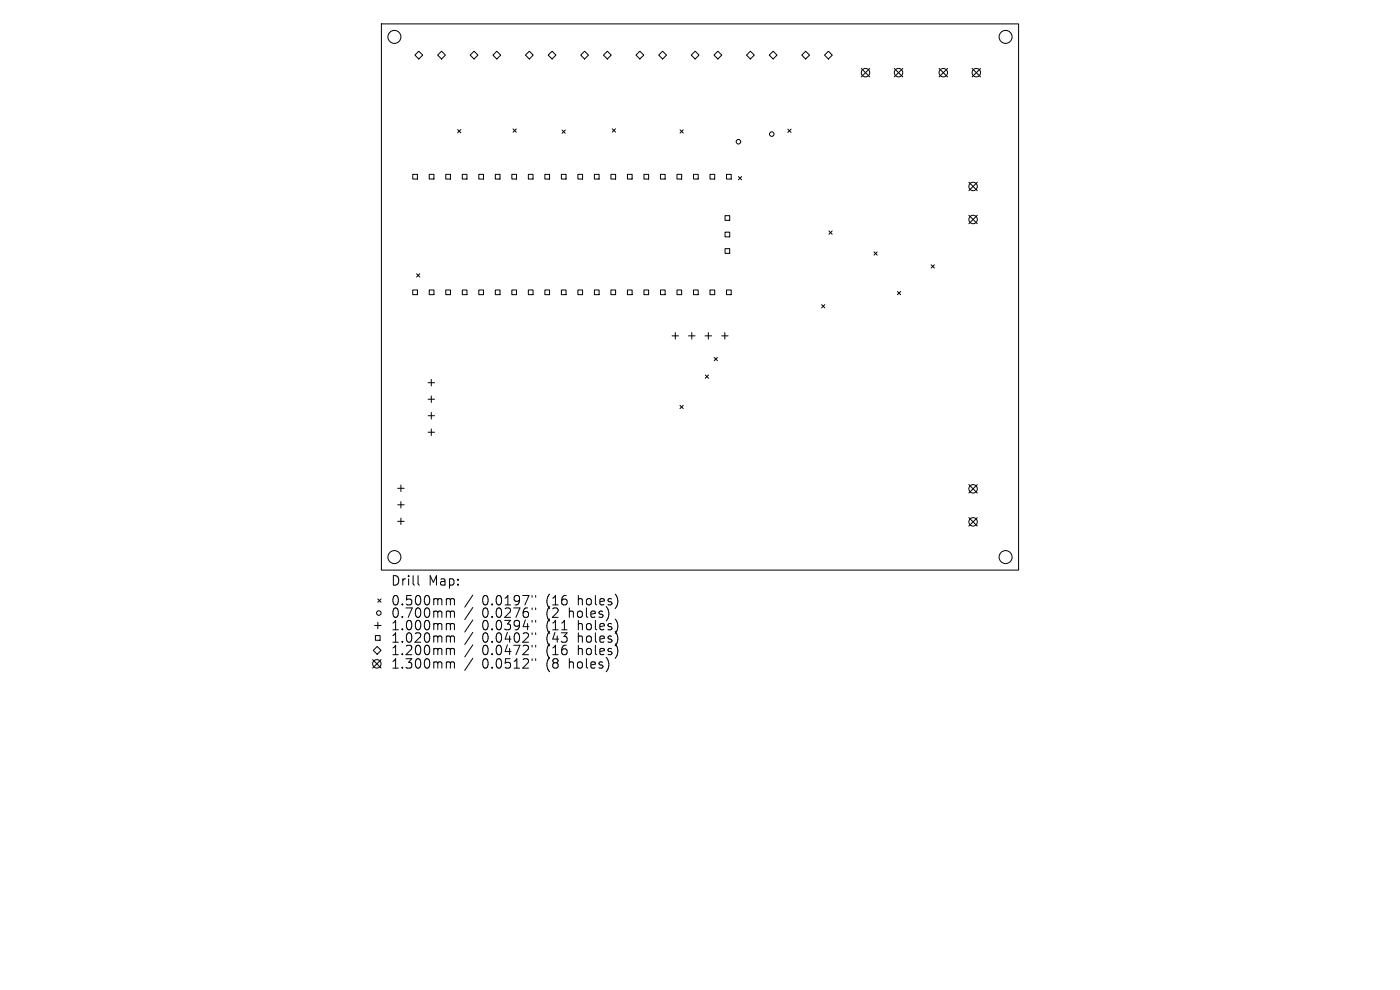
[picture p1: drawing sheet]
<svg xmlns="http://www.w3.org/2000/svg" width="297mm" height="210mm" viewBox="0 0 297 210" stroke-linecap="round" stroke-linejoin="round" font-family="sans-serif">
<defs><g id="words">
<g font-size="2.8">
<text x="82.8" y="124.5">Drill</text>
<text x="90.9" y="124.5">Map:</text>
<text x="82.8" y="128.7">0.500mm</text>
<text x="82.8" y="131.3">0.700mm</text>
<text x="102.3" y="128.7">0.0197&quot;</text>
<text x="102.3" y="131.3">0.0276&quot;</text>
<text x="116" y="128.7">(16</text>
<text x="116" y="131.3">(2</text>
<text x="121" y="131.3">holes)</text>
<text x="122.9" y="128.7">holes)</text>
<text x="82.8" y="134">1.000mm</text>
<text x="82.8" y="136.6">1.020mm</text>
<text x="102.3" y="134">0.0394&quot;</text>
<text x="102.3" y="136.6">0.0402&quot;</text>
<text x="116" y="134">(11</text>
<text x="116" y="136.6">(43</text>
<text x="122.9" y="134">holes)</text>
<text x="122.9" y="136.6">holes)</text>
<text x="82.8" y="139.3">1.200mm</text>
<text x="82.8" y="142.1">1.300mm</text>
<text x="102.3" y="139.3">0.0472&quot;</text>
<text x="102.3" y="142.1">0.0512&quot;</text>
<text x="116" y="139.3">(16</text>
<text x="116" y="142.1">(8</text>
<text x="121" y="142.1">holes)</text>
<text x="122.9" y="139.3">holes)</text>
</g>
</g></defs>
<g fill="none" stroke="#000" stroke-width=".21">
<path d="M80.9 5.1h135.2v115.8h-135.2zM88 11.7l.8-.8 .9 .8-.9 .8zM92.8 11.7l.9-.8 .8 .8-.8 .8zM99.7 11.7l.9-.8 .8 .8-.8 .8zM104.6 11.7l.8-.8 .8 .8-.8 .8zM111.5 11.7l.8-.8 .8 .8-.8 .8zM116.3 11.7l.8-.8 .8 .8-.8 .8zM123.2 11.7l.8-.8 .8 .8-.8 .8zM128 11.7l.8-.8 .9 .8-.9 .8zM134.9 11.7l.8-.8 .9 .8-.9 .8zM140.6 10.9l.8 .8-.8 .8-.9-.8zM146.6 11.7l.9-.8 .8 .8-.8 .8z"/>
<path d="M151.5 11.7l.8-.8 .8 .8-.8 .8zM158.4 11.7l.8-.8 .8 .8-.8 .8zM163.2 11.7l.8-.8 .8 .8-.8 .8zM170.1 11.7l.8-.8 .8 .8-.8 .8zM174.9 11.7l.8-.8 .9 .8-.9 .8zM182.7 14.5l1.8 1.8M184.5 14.5l-1.8 1.8M189.7 14.5l1.8 1.8M191.5 14.5l-1.8 1.8M199.2 14.5l1.8 1.8M201 14.5l-1.8 1.8M206.2 14.5l1.8 1.8"/>
<path d="M208 14.5l-1.8 1.8M87.6 37h1v1h-1zM91.1 37h1v1h-1zM94.6 37h1v1h-1zM97.1 27.5l.7 .7M97.8 27.5l-.7 .7M98.1 37h1v1h-1zM101.6 37h1v1h-1zM105.1 37h1v1h-1zM108.6 37h1v1h-1zM108.8 27.4l.7 .6M109.5 27.4l-.7 .6"/>
<path d="M112.1 37h1v1h-1zM115.6 37h1v1h-1zM119.1 37h1v1h-1zM119.2 27.6l.7 .7M119.9 27.6l-.7 .7M122.6 37h1v1h-1zM126.1 37h1v1h-1zM129.6 37h1v1h-1zM129.9 27.3l.7 .7M130.6 27.3l-.7 .7M133.1 37h1v1h-1zM136.6 37h1v1h-1z"/>
<path d="M140.1 37h1v1h-1zM143.6 37h1v1h-1zM144.3 27.5l.7 .7M145 27.5l-.7 .7M147.1 37h1v1h-1zM150.6 37h1v1h-1zM154.1 37h1v1h-1zM156.6 37.5l.7 .6M157.3 37.5l-.7 .6M167.1 27.4l.7 .7M167.8 27.4l-.7 .7M205.5 38.7l1.8 1.7"/>
<path d="M207.3 38.7l-1.8 1.7M88.4 58.1l.7 .7M89.1 58.1l-.7 .7M153.8 45.7h1v1h-1zM153.8 49.2h1v1h-1zM153.8 52.8h1v.9h-1zM175.9 49l.6 .7M176.5 49l-.6 .7M185.4 53.4l.7 .7M186.1 53.4l-.7 .7M197.5 56.2l.7 .7M198.2 56.2l-.7 .7"/>
<path d="M205.5 45.7l1.8 1.8M207.3 45.7l-1.8 1.8M87.6 61.5h1v1h-1zM91.1 61.5h1v1h-1zM94.6 61.5h1v1h-1zM98.1 61.5h1v1h-1zM101.6 61.5h1v1h-1zM105.1 61.5h1v1h-1zM108.6 61.5h1v1h-1zM112.1 61.5h1v1h-1zM115.6 61.5h1v1h-1zM119.1 61.5h1v1h-1z"/>
<path d="M122.6 61.5h1v1h-1zM126.1 61.5h1v1h-1zM129.6 61.5h1v1h-1zM133.1 61.5h1v1h-1zM136.6 61.5h1v1h-1zM140.1 61.5h1v1h-1zM142.6 71.2h1.3M143.3 70.6v1.3M143.6 61.5h1v1h-1zM146.1 71.2h1.4M146.8 70.6v1.3M147.1 61.5h1v1h-1z"/>
<path d="M149.6 71.2h1.4M149.6 79.5l.7 .7M150.3 70.6v1.3M150.3 79.5l-.7 .7M150.6 61.5h1v1h-1zM151.5 75.8l.7 .7M152.2 75.8l-.7 .7M153.1 71.2h1.4M153.8 70.6v1.3M154.1 61.5h1v1h-1zM174.3 64.6l.7 .7M175 64.6l-.7 .7"/>
<path d="M190.4 61.8l.7 .7M191.1 61.8l-.7 .7M90.8 81.2h1.4M90.8 84.7h1.4M90.8 88.2h1.4M90.8 91.7h1.4M91.5 80.5v1.4M91.5 84v1.4M91.5 87.5v1.4M91.5 91v1.4M144.3 86l.6 .7M144.9 86l-.6 .7"/>
<path d="M84.4 103.6h1.3M84.4 107.1h1.3M84.4 110.6h1.3M85.1 102.9v1.4M85.1 106.4v1.4M85.1 109.9v1.4M205.5 102.8l1.8 1.8M205.5 109.8l1.8 1.8M207.3 102.8l-1.8 1.8M207.3 109.8l-1.8 1.8M79.1 139.9l1.7 1.8M79.2 138l.8-.9 .8 .9-.8 .8z"/>
<path d="M79.5 132.7h1.3M79.6 134.8h1v1h-1zM80.2 127.1l.6 .6M80.2 132v1.4M80.8 127.1l-.6 .6M80.8 139.9l-1.7 1.8M88.7 122.1v1.7l.3 .3M95 127l.5 .1v.2M95 129.6h.3l.2 .3M95 132.3h.3l.2 .3M95 134.9h.3l.2 .3M95 137.5l.5 .1v.2"/>
<path d="M95.5 127.3l.3-.3 .5 .1 .1 1.2M95.5 127.3v1M95.5 129.9v1.1M95.5 132.6v1M95.5 135.2v1M95.5 137.8v1.1M95.5 129.9l.3-.3 .5 .1 .1 1.3M95.5 132.6l.3-.3 .5 .1 .1 1.2M95.5 135.2l.3-.3 .5 .1 .1 1.2M95.5 137.8l.3-.3 .5 .1 .1 1.3M100.3 126.2l-1.7 2.6M100.3 128.9l-1.7 2.5"/>
<path d="M100.3 131.5l-1.7 2.6M100.3 134.1l-1.7 2.6M100.3 136.8l-1.7 2.6M100.3 139.6l-1.7 2.6M112.9 126.3v.4M112.9 129v.3M112.9 131.6v.4M112.9 134.2v.4M112.9 136.9v.4M112.9 139.7v.4M113.6 126.3v.4M113.6 129v.3"/>
<path d="M113.6 131.6v.4M113.6 134.2v.4M113.6 136.9v.4M113.6 139.7v.4M95 140.4l.5 .1v.2M95.5 140.7v1M95.5 140.7l.3-.3 .5 .1 .1 1.2"/>
<circle cx="83.7" cy="7.8" r="1.38"/>
<circle cx="183.6" cy="15.4" r=".9"/>
<circle cx="190.6" cy="15.4" r=".9"/>
<circle cx="200.1" cy="15.4" r=".9"/>
<circle cx="207.1" cy="15.4" r=".9"/>
<circle cx="213.3" cy="7.8" r="1.38"/>
<circle cx="156.7" cy="30.1" r=".48"/>
<circle cx="163.7" cy="28.4" r=".48"/>
<circle cx="206.4" cy="39.6" r=".9"/>
<circle cx="206.4" cy="46.6" r=".9"/>
<circle cx="83.7" cy="118.2" r="1.38"/>
<circle cx="206.4" cy="103.7" r=".9"/>
<circle cx="206.4" cy="110.7" r=".9"/>
<circle cx="213.3" cy="118.2" r="1.38"/>
<circle cx="80.4" cy="130" r=".48"/>
<circle cx="79.9" cy="140.8" r=".9"/>
</g>
<use href="#words"/>
</svg>
